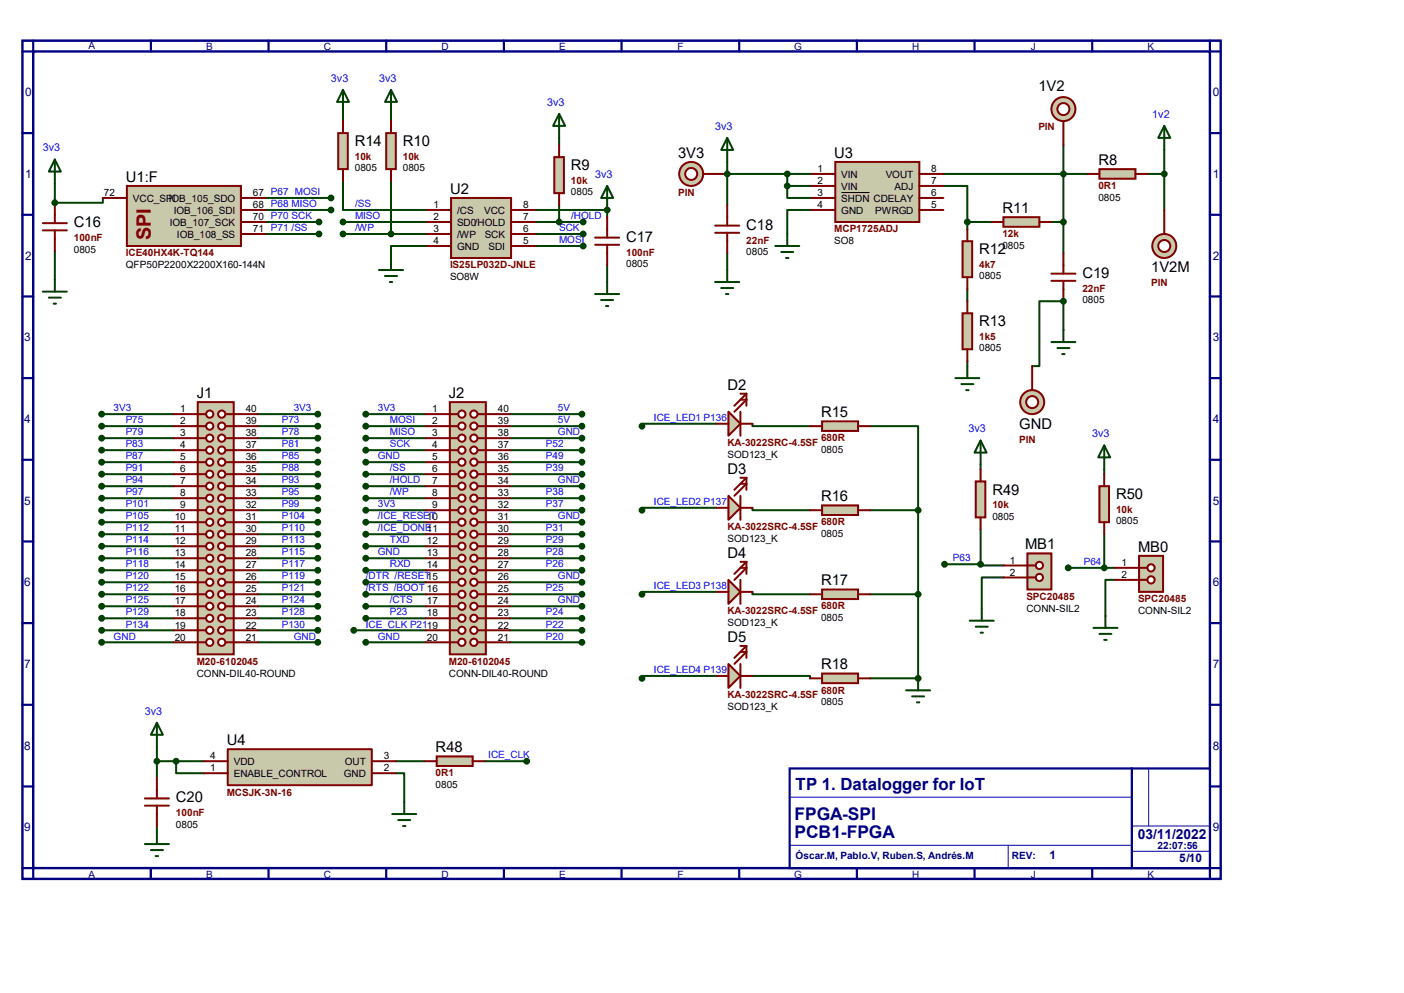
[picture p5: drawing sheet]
<svg xmlns="http://www.w3.org/2000/svg" width="297mm" height="210mm" viewBox="0 0 297 210" stroke-linecap="round" stroke-linejoin="round" font-family="sans-serif">
<defs><g id="words">
<text font-size="4.2" fill="#800000" x="31.9" y="50.8" transform="rotate(-90 31.9 50.8)">SPI</text>
<g font-size="3.7" fill="#000080">
<text x="168.1" y="173.5">FPGA-SPI</text>
<text x="168.1" y="177.3">PCB1-FPGA</text>
</g>
<text font-size="3.6" fill="#000080" x="168.3" y="167.1">TP 1. Datalogger for IoT</text>
<g font-size="3.1">
<text x="219.7" y="19.3">1V2</text>
<text x="75.1" y="30.8">R14</text>
<text x="85.2" y="30.8">R10</text>
<text x="120.8" y="35.9">R9</text>
<text x="143.5" y="33.4">3V3</text>
<text x="176.5" y="33.4">U3</text>
<text x="232.4" y="34.9">R8</text>
<text x="26.6" y="38.4">U1:F</text>
<text x="95.2" y="41">U2</text>
<text x="212" y="45">R11</text>
<text x="15.6" y="48">C16</text>
<text x="132.5" y="51.1">C17</text>
<text x="157.9" y="48.6">C18</text>
<text x="207.1" y="53.6">R12</text>
<text x="229" y="58.7">C19</text>
<text x="243.5" y="57.6">1V2M</text>
<text x="207.1" y="68.9">R13</text>
<text x="153.9" y="82.4">D2</text>
<text x="41.6" y="84.2">J1</text>
<text x="95" y="84.2">J2</text>
<text x="173.7" y="88.2">R15</text>
<text x="215.6" y="90.6">GND</text>
<text x="153.9" y="100.2">D3</text>
<text x="173.7" y="106">R16</text>
<text x="209.9" y="104.7">R49</text>
<text x="236.1" y="105.5">R50</text>
<text x="153.9" y="117.9">D4</text>
<text x="216.9" y="116.2">MB1</text>
<text x="240.7" y="116.7">MB0</text>
<text x="173.7" y="123.8">R17</text>
<text x="153.9" y="135.7">D5</text>
<text x="173.7" y="141.6">R18</text>
<text x="48" y="157.6">U4</text>
<text x="92.2" y="159.1">R48</text>
<text x="37.2" y="169.7">C20</text>
</g>
<text font-size="2.9" fill="#000080" x="240.7" y="177.5">03/11/2022</text>
<g font-size="2.5" fill="#000080">
<text x="5.3" y="20.4">0</text>
<text x="256.5" y="20.4">0</text>
<text x="5.3" y="37.7">1</text>
<text x="256.5" y="37.7">1</text>
<text x="5.3" y="54.9">2</text>
<text x="256.5" y="54.9">2</text>
<text x="5.1" y="72.2">3</text>
<text x="256.5" y="72.2">3</text>
<text x="5.1" y="89.5">4</text>
<text x="256.5" y="89.5">4</text>
<text x="5.1" y="106.8">5</text>
<text x="256.5" y="106.8">5</text>
<text x="5.1" y="124">6</text>
<text x="256.5" y="124">6</text>
<text x="5.1" y="141.3">7</text>
<text x="256.5" y="141.3">7</text>
<text x="5.1" y="158.6">8</text>
<text x="256.5" y="158.6">8</text>
<text x="5.1" y="175.9">9</text>
<text x="256.5" y="175.9">9</text>
<text x="222" y="181.7">1</text>
<text x="249.4" y="182.2">5/10</text>
</g>
<g font-size="2.3" fill="#00f">
<text x="70" y="17.3">3v3</text>
<text x="80.2" y="17.3">3v3</text>
<text x="115.7" y="22.4">3v3</text>
<text x="151.3" y="27.4">3v3</text>
<text x="243.8" y="24.9">1v2</text>
<text x="9.1" y="32">3v3</text>
<text x="125.9" y="37.6">3v3</text>
<text x="204.9" y="91.4">3v3</text>
<text x="231.1" y="92.5">3v3</text>
<text x="30.6" y="151.1">3v3</text>
</g>
<g font-size="2.1" fill="#000080">
<text x="18.8" y="10.4">A</text>
<text x="43.6" y="10.6">B</text>
<text x="68.5" y="10.6">C</text>
<text x="93.4" y="10.6">D</text>
<text x="118.3" y="10.6">E</text>
<text x="143.3" y="10.6">F</text>
<text x="168" y="10.6">G</text>
<text x="192.9" y="10.6">H</text>
<text x="218.1" y="10.6">J</text>
<text x="242.8" y="10.6">K</text>
<text x="244.9" y="179.6">22:07:56</text>
<text x="18.8" y="185.6">A</text>
<text x="43.6" y="185.6">B</text>
<text x="68.5" y="185.6">C</text>
<text x="93.4" y="185.6">D</text>
<text x="118.3" y="185.6">E</text>
<text x="143.3" y="185.6">F</text>
<text x="168" y="185.6">G</text>
<text x="168.3" y="181.7">Óscar.M, Pablo.V, Ruben.S, Andrés.M</text>
<text x="192.9" y="185.6">H</text>
<text x="214.1" y="181.6">REV:</text>
<text x="218.1" y="185.6">J</text>
<text x="242.8" y="185.6">K</text>
</g>
<g font-size="2.1" fill="#800000">
<text x="219.7" y="27.4">PIN</text>
<text x="75.1" y="33.7">10k</text>
<text x="85.2" y="33.7">10k</text>
<text x="120.8" y="38.8">10k</text>
<text x="143.5" y="41.5">PIN</text>
<text x="232.4" y="40">0R1</text>
<text x="15.6" y="51">100nF</text>
<text x="157.9" y="51.5">22nF</text>
<text x="176.5" y="49.1">MCP1725ADJ</text>
<text x="212" y="50.2">12k</text>
<text x="26.6" y="54.2">ICE40HX4K-TQ144</text>
<text x="95.2" y="56.8">IS25LP032D-JNLE</text>
<text x="132.5" y="54.1">100nF</text>
<text x="207.1" y="56.6">4k7</text>
<text x="229" y="61.7">22nF</text>
<text x="243.5" y="60.6">PIN</text>
<text x="207.1" y="71.8">1k5</text>
<text x="153.9" y="94.4">KA-3022SRC-4.5SF</text>
<text x="173.7" y="93.3">680R</text>
<text x="215.6" y="93.6">PIN</text>
<text x="209.9" y="107.4">10k</text>
<text x="153.9" y="112.1">KA-3022SRC-4.5SF</text>
<text x="173.7" y="111.1">680R</text>
<text x="236.1" y="108.4">10k</text>
<text x="153.9" y="129.9">KA-3022SRC-4.5SF</text>
<text x="173.7" y="128.9">680R</text>
<text x="217.1" y="126.9">SPC20485</text>
<text x="240.7" y="127.4">SPC20485</text>
<text x="41.6" y="140.6">M20-6102045</text>
<text x="95" y="140.6">M20-6102045</text>
<text x="153.9" y="147.7">KA-3022SRC-4.5SF</text>
<text x="173.7" y="146.7">680R</text>
<text x="92.2" y="164.2">0R1</text>
<text x="37.2" y="172.7">100nF</text>
<text x="48" y="168.3">MCSJK-3N-16</text>
</g>
<g font-size="2.1">
<text x="22" y="41.5">72</text>
<text x="53.5" y="41.5">67 P67 MOSI</text>
<text x="75.1" y="36.2">0805</text>
<text x="85.2" y="36.2">0805</text>
<text x="120.8" y="41.3">0805</text>
<text x="173" y="36.4">1</text>
<text x="173" y="38.9">2</text>
<text x="173" y="41.5">3</text>
<text x="178" y="37.5">VIN</text>
<text x="178" y="40.1">VIN</text>
<text x="187.4" y="37.5">VOUT</text>
<text x="189.2" y="40.1">ADJ</text>
<text x="197" y="41.5">6</text>
<text x="197" y="38.9">7</text>
<text x="197" y="36.4">8</text>
<text x="28.1" y="42.6">VCC_SPI</text>
<text x="35.7" y="42.6">IOB_105_SDO</text>
<text x="35.9" y="47.7">IOB_107_SCK</text>
<text x="36.7" y="45.2">IOB_106_SDI</text>
<text x="53.5" y="44">68 P68 MISO</text>
<text x="53.5" y="46.6">70 P70 SCK</text>
<text x="91.7" y="44">1</text>
<text x="91.7" y="46.6">2</text>
<text x="96.7" y="45.2">/CS</text>
<text x="96.7" y="47.7">SD0/HOLD</text>
<text x="102.4" y="45.2">VCC</text>
<text x="110.7" y="46.6">7</text>
<text x="110.7" y="44">8</text>
<text x="173" y="44">4</text>
<text x="178" y="42.6">SHDN CDELAY</text>
<text x="178" y="45.2">GND</text>
<text x="185.2" y="45.2">PWRGD</text>
<text x="197" y="44">5</text>
<text x="232.4" y="42.5">0805</text>
<text x="15.6" y="53.5">0805</text>
<text x="37.4" y="50.2">IOB_108_SS</text>
<text x="53.5" y="49.1">71 P71 /SS</text>
<text x="91.7" y="49.1">3</text>
<text x="91.7" y="51.6">4</text>
<text x="96.7" y="50.2">/WP</text>
<text x="96.7" y="52.8">GND</text>
<text x="102.5" y="50.2">SCK</text>
<text x="103.3" y="52.8">SDI</text>
<text x="110.7" y="51.6">5</text>
<text x="110.7" y="49.1">6</text>
<text x="176.5" y="51.6">SO8</text>
<text x="212" y="52.7">0805</text>
<text x="26.6" y="56.7">QFP50P2200X2200X160-144N</text>
<text x="95.2" y="59.3">SO8W</text>
<text x="132.5" y="56.6">0805</text>
<text x="157.9" y="54">0805</text>
<text x="207.1" y="59.1">0805</text>
<text x="229" y="64.2">0805</text>
<text x="207.1" y="74.3">0805</text>
<text x="38.1" y="87.2">1</text>
<text x="38.1" y="89.7">2</text>
<text x="52" y="87.2">40</text>
<text x="52" y="89.7">39</text>
<text x="91.4" y="87.2">1</text>
<text x="91.4" y="89.7">2</text>
<text x="105.3" y="87.2">40</text>
<text x="105.3" y="89.7">39</text>
<text x="38.1" y="92.3">3</text>
<text x="38.1" y="94.8">4</text>
<text x="52" y="92.3">38</text>
<text x="52" y="94.8">37</text>
<text x="91.4" y="92.3">3</text>
<text x="91.4" y="94.8">4</text>
<text x="105.3" y="92.3">38</text>
<text x="105.3" y="94.8">37</text>
<text x="173.7" y="95.8">0805</text>
<text x="38.1" y="97.4">5</text>
<text x="38.1" y="99.9">6</text>
<text x="52" y="97.4">36</text>
<text x="52" y="99.9">35</text>
<text x="91.4" y="97.4">5</text>
<text x="91.4" y="99.9">6</text>
<text x="105.3" y="97.4">36</text>
<text x="105.3" y="99.9">35</text>
<text x="153.9" y="96.9">SOD123_K</text>
<text x="38.1" y="102.4">7</text>
<text x="38.1" y="105">8</text>
<text x="38.1" y="107.5">9</text>
<text x="52" y="102.4">34</text>
<text x="52" y="105">33</text>
<text x="52" y="107.5">32</text>
<text x="91.4" y="102.4">7</text>
<text x="91.4" y="105">8</text>
<text x="91.4" y="107.5">9</text>
<text x="105.3" y="102.4">34</text>
<text x="105.3" y="105">33</text>
<text x="105.3" y="107.5">32</text>
<text x="37" y="110.1">10</text>
<text x="37" y="112.6">11</text>
<text x="52" y="110.1">31</text>
<text x="52" y="112.6">30</text>
<text x="90.3" y="110.1">10</text>
<text x="90.3" y="112.6">11</text>
<text x="105.3" y="110.1">31</text>
<text x="105.3" y="112.6">30</text>
<text x="173.7" y="113.6">0805</text>
<text x="209.9" y="109.9">0805</text>
<text x="236.1" y="110.9">0805</text>
<text x="37" y="115.1">12</text>
<text x="37" y="117.7">13</text>
<text x="52" y="115.1">29</text>
<text x="52" y="117.7">28</text>
<text x="90.3" y="115.1">12</text>
<text x="90.3" y="117.7">13</text>
<text x="105.3" y="115.1">29</text>
<text x="105.3" y="117.7">28</text>
<text x="153.9" y="114.6">SOD123_K</text>
<text x="213.6" y="119.2">1</text>
<text x="237.2" y="119.7">1</text>
<text x="37" y="120.2">14</text>
<text x="37" y="122.8">15</text>
<text x="37" y="125.3">16</text>
<text x="52" y="120.2">27</text>
<text x="52" y="122.8">26</text>
<text x="52" y="125.3">25</text>
<text x="90.3" y="120.2">14</text>
<text x="105.3" y="120.2">27</text>
<text x="105.3" y="122.8">26</text>
<text x="105.3" y="125.3">25</text>
<text x="213.6" y="121.8">2</text>
<text x="237.2" y="122.3">2</text>
<text x="37" y="127.8">17</text>
<text x="37" y="130.4">18</text>
<text x="52" y="127.8">24</text>
<text x="52" y="130.4">23</text>
<text x="90.3" y="127.8">17</text>
<text x="90.3" y="130.4">18</text>
<text x="105.3" y="127.8">24</text>
<text x="105.3" y="130.4">23</text>
<text x="173.7" y="131.4">0805</text>
<text x="217.1" y="129.4">CONN-SIL2</text>
<text x="240.7" y="129.9">CONN-SIL2</text>
<text x="37" y="132.9">19</text>
<text x="37" y="135.5">20</text>
<text x="52" y="132.9">22</text>
<text x="52" y="135.5">21</text>
<text x="90.3" y="135.5">20</text>
<text x="105.3" y="132.9">22</text>
<text x="105.3" y="135.5">21</text>
<text x="153.9" y="132.4">SOD123_K</text>
<text x="41.6" y="143.1">CONN-DIL40-ROUND</text>
<text x="95" y="143.1">CONN-DIL40-ROUND</text>
<text x="173.7" y="149.2">0805</text>
<text x="153.9" y="150.2">SOD123_K</text>
<text x="44.4" y="160.6">4</text>
<text x="49.4" y="161.8">VDD</text>
<text x="72.9" y="161.8">OUT</text>
<text x="81.2" y="160.6">3</text>
<text x="44.4" y="163.2">1</text>
<text x="49.4" y="164.3">ENABLE_CONTROL</text>
<text x="72.7" y="164.3">GND</text>
<text x="81.2" y="163.2">2</text>
<text x="92.2" y="166.7">0805</text>
<text x="37.2" y="175.2">0805</text>
</g>
<g font-size="2.1" fill="#00f">
<text x="75.1" y="43.8">/SS</text>
<text x="75.1" y="46.4">MISO</text>
<text x="120.8" y="46.4">/HOLD</text>
<text x="75.1" y="48.9">/WP</text>
<text x="118.3" y="48.9">SCK</text>
<text x="118.3" y="51.4">MOSI</text>
<text x="24" y="87">3V3</text>
<text x="26.6" y="89.5">P75</text>
<text x="59.6" y="89.5">P73</text>
<text x="62.1" y="87">3V3</text>
<text x="79.9" y="87">3V3</text>
<text x="82.5" y="89.5">MOSI</text>
<text x="118" y="87">5V</text>
<text x="118" y="89.5">5V</text>
<text x="138.3" y="89">ICE_LED1 P136</text>
<text x="26.6" y="92.1">P79</text>
<text x="26.6" y="94.6">P83</text>
<text x="59.6" y="92.1">P78</text>
<text x="59.6" y="94.6">P81</text>
<text x="82.5" y="92.1">MISO</text>
<text x="82.5" y="94.6">SCK</text>
<text x="115.5" y="94.6">P52</text>
<text x="118" y="92.1">GND</text>
<text x="26.6" y="97.2">P87</text>
<text x="26.6" y="99.7">P91</text>
<text x="59.6" y="97.2">P85</text>
<text x="59.6" y="99.7">P88</text>
<text x="79.9" y="97.2">GND</text>
<text x="82.5" y="99.7">/SS</text>
<text x="115.5" y="97.2">P49</text>
<text x="115.5" y="99.7">P39</text>
<text x="26.6" y="102.2">P94</text>
<text x="26.6" y="104.8">P97</text>
<text x="26.6" y="107.3">P101</text>
<text x="59.6" y="102.2">P93</text>
<text x="59.6" y="104.8">P95</text>
<text x="59.6" y="107.3">P99</text>
<text x="79.9" y="107.3">3V3</text>
<text x="82.5" y="102.2">/HOLD</text>
<text x="82.5" y="104.8">/WP</text>
<text x="115.5" y="104.8">P38</text>
<text x="115.5" y="107.3">P37</text>
<text x="118" y="102.2">GND</text>
<text x="138.3" y="106.8">ICE_LED2 P137</text>
<text x="26.6" y="109.9">P105</text>
<text x="26.6" y="112.4">P112</text>
<text x="59.6" y="109.9">P104</text>
<text x="59.6" y="112.4">P110</text>
<text x="79.9" y="109.9">/ICE_RESET</text>
<text x="79.9" y="112.4">/ICE_DONE</text>
<text x="115.5" y="112.4">P31</text>
<text x="118" y="109.9">GND</text>
<text x="26.6" y="114.9">P114</text>
<text x="26.6" y="117.5">P116</text>
<text x="59.6" y="117.5">P115</text>
<text x="59.6" y="114.9">P113</text>
<text x="79.9" y="117.5">GND</text>
<text x="82.5" y="114.9">TXD</text>
<text x="115.5" y="114.9">P29</text>
<text x="115.5" y="117.5">P28</text>
<text x="201.6" y="118.7">P63</text>
<text x="229.3" y="119.5">P64</text>
<text x="26.6" y="120">P118</text>
<text x="26.6" y="122.6">P120</text>
<text x="26.6" y="125.1">P122</text>
<text x="59.6" y="120">P117</text>
<text x="59.6" y="122.6">P119</text>
<text x="59.6" y="125.1">P121</text>
<text x="77.4" y="122.6">/DTR /RESET15</text>
<text x="77.4" y="125.1">/RTS /BOOT 16</text>
<text x="82.5" y="120">RXD</text>
<text x="115.5" y="120">P26</text>
<text x="115.5" y="125.1">P25</text>
<text x="118" y="122.6">GND</text>
<text x="138.3" y="124.6">ICE_LED3 P138</text>
<text x="26.6" y="127.6">P125</text>
<text x="26.6" y="130.2">P129</text>
<text x="59.6" y="127.6">P124</text>
<text x="59.6" y="130.2">P128</text>
<text x="82.5" y="127.6">/CTS</text>
<text x="82.5" y="130.2">P23</text>
<text x="115.5" y="130.2">P24</text>
<text x="118" y="127.6">GND</text>
<text x="24" y="135.3">GND</text>
<text x="26.6" y="132.7">P134</text>
<text x="59.6" y="132.7">P130</text>
<text x="62.1" y="135.3">GND</text>
<text x="77.4" y="132.7">ICE_CLK P2119</text>
<text x="79.9" y="135.3">GND</text>
<text x="115.5" y="132.7">P22</text>
<text x="115.5" y="135.3">P20</text>
<text x="138.3" y="142.4">ICE_LED4 P139</text>
<text x="103.3" y="160.4">ICE_CLK</text>
</g>
</g></defs>
<path d="M4.7 8.6h253.5v177.3h-253.5zM7 10.9h248.9v172.7h-248.9z" fill="none" stroke="#000080" stroke-width=".51"/>
<path d="M7 8.6v2.3h-2.3M31.9 8.6v2.3" fill="none" stroke="#000080" stroke-width=".47"/>
<path d="M167 162.5h88.9v21.1h-88.9z" fill="#fff" stroke="#000080" stroke-width=".47"/>
<g fill="none" stroke="#000080" stroke-width=".47">
<path d="M56.8 8.6v2.3M81.7 8.6v2.3M106.6 8.6v2.3M131.5 8.6v2.3M156.4 8.6v2.3M181.3 8.6v2.3M206.2 8.6v2.3M231.1 8.6v2.3M255.9 8.6v2.3h2.3M4.7 28.2h2.3M255.9 28.2h2.3M4.7 45.4h2.3"/>
<path d="M255.9 45.4h2.3M4.7 62.7h2.3M4.7 80h2.3M255.9 62.7h2.3M255.9 80h2.3M4.7 97.2h2.3M255.9 97.2h2.3M4.7 114.5h2.3M255.9 114.5h2.3M4.7 131.8h2.3M255.9 131.8h2.3M4.7 149.1h2.3"/>
<path d="M255.9 149.1h2.3M4.7 166.3h2.3M239.4 162.5v21.1M255.9 166.3h2.3M4.7 183.6h2.3v2.3M31.9 183.6v2.3M56.8 183.6v2.3M81.7 183.6v2.3M106.6 183.6v2.3M131.5 183.6v2.3M156.4 183.6v2.3M181.3 183.6v2.3"/>
<path d="M206.2 183.6v2.3M231.1 183.6v2.3M258.2 183.6h-2.3v2.3"/>
</g>
<path d="M167 178.8h72.4M167.3 168.6h71.9M213.3 178.8v4.8M239.4 174.7h16.3M243 162.5v12.2M239.4 180h16.5" fill="none" stroke="#0000c0" stroke-width=".21"/>
<path d="M11.6 38.8v4.1M11.6 53v6.1M90.3 52h-7.6v2.6M128.4 56.1v3.5M153.8 53.6v3.5M171.6 44.4h-5.1v5.1" fill="none" stroke="#004000" stroke-width=".42"/>
<circle cx="11.6" cy="42.9" r=".21" fill="#004000"/>
<path d="M72.6 38.3v6.1h17.7M72.6 24.1v1.5M82.7 24.1v1.5M118.3 29.2v1.5M21.8 41.9v1h-10.2M128.4 44.4v1.5" fill="none" stroke="#004000" stroke-width=".42"/>
<circle cx="128.4" cy="44.4" r=".21" fill="#004000"/>
<path d="M153.8 36.8h17.8M153.8 34.2v9.2M166.5 39.3v2.6h5.1M166.5 39.3h5.1M166.5 36.8v2.5M113.2 44.4h15.2" fill="none" stroke="#004000" stroke-width=".42"/>
<circle cx="153.8" cy="36.8" r=".21" fill="#004000"/>
<path d="M199.6 39.3h5v7.6M204.6 46.9v1.6M204.6 46.9h5.1M204.6 61.2v2.5M204.6 76.4v1M225 63.7h-5.1v13.7h-1.5" fill="none" stroke="#004000" stroke-width=".42"/>
<circle cx="225" cy="63.7" r=".21" fill="#004000"/>
<path d="M199.6 36.8h30.4M225 30.7v22.9M242.7 36.8h3.6M246.3 31.7v12.7M222.4 46.9h2.6M225 63.7v6.1M184.1 143.5h10.1" fill="none" stroke="#004000" stroke-width=".42"/>
<circle cx="194.2" cy="143.5" r=".21" fill="#004000"/>
<g fill="none" stroke="#004000" stroke-width=".42">
<path d="M82.7 38.3v11.2M56 46.9h11.5M56 49.5h11.5M56 41.9h14M56 44.4h14M72.6 46.9h17.7M72.6 49.5h17.7M113.2 46.9h10.2M113.2 49.5h10.2M113.2 52h10.2M118.3 43.4v3.5M21.5 87.6h15.2"/>
<path d="M21.5 90.1h15.2M21.5 92.7h15.2M21.5 95.2h15.2M21.5 97.7h15.2M54.5 87.6h12.7M54.5 90.1h12.7M54.5 92.7h12.7M54.5 95.2h12.7M54.5 97.7h12.7M77.4 87.6h12.7M77.4 90.1h12.7M77.4 92.7h12.7"/>
<path d="M77.4 95.2h12.7M77.4 97.7h12.7M107.9 87.6h15.2M107.9 90.1h15.2M107.9 92.7h15.2M107.9 95.2h15.2M107.9 97.7h15.2M151.6 89.6h-15.8v.5M159.2 89.6v.5h12.2M184.1 90.1h10.1v17.8M207.4 98.3v1M233.6 99.3v1"/>
<path d="M21.5 107.9h15.2M21.5 100.3h15.2M21.5 102.8h15.2M21.5 105.4h15.2M21.5 110.4h15.2M21.5 113h15.2M21.5 115.5h15.2M21.5 118.1h15.2M54.5 107.9h12.7M54.5 100.3h12.7M54.5 102.8h12.7M54.5 105.4h12.7"/>
<path d="M54.5 110.4h12.7M54.5 113h12.7M54.5 115.5h12.7M54.5 118.1h12.7M77.4 107.9h12.7M77.4 100.3h12.7M77.4 102.8h12.7M77.4 105.4h12.7M77.4 110.4h12.7M77.4 113h12.7M77.4 115.5h12.7M77.4 118.1h12.7"/>
<path d="M107.9 107.9h15.2M107.9 100.3h15.2M107.9 102.8h15.2M107.9 105.4h15.2M107.9 110.4h15.2M107.9 113h15.2M107.9 115.5h15.2M107.9 118.1h15.2M151.6 107.4h-15.8v.5M159.2 107.4v.5h12.2M184.1 107.9h10.1M194.2 107.9v35.6"/>
<path d="M199.8 119.3h7.6M207.4 119.3v.3h4.9M207.4 112v7.3M233.6 113v7.1M21.5 125.7h15.2M21.5 120.6h15.2M21.5 123.1h15.2M21.5 128.2h15.2M21.5 130.8h15.2M21.5 133.3h15.2M21.5 135.8h15.2M54.5 125.7h12.7"/>
<path d="M54.5 120.6h12.7M54.5 123.1h12.7M54.5 128.2h12.7M54.5 130.8h12.7M54.5 133.3h12.7M54.5 135.8h12.7M74.8 133.3h15.3M77.4 125.7h12.7M77.4 120.6h12.7M77.4 123.1h12.7M77.4 128.2h12.7M77.4 130.8h12.7"/>
<path d="M77.4 135.8h12.7M107.9 125.7h15.2M107.9 120.6h15.2M107.9 123.1h15.2M107.9 128.2h15.2M107.9 130.8h15.2M107.9 133.3h15.2M107.9 135.8h15.2M151.6 125.2h-15.8v.5M159.2 125.2v.5h12.2M184.1 125.7h10.1M212.3 122.1h-4.6v6.6"/>
<path d="M226 120.1h9.9M235.9 122.6h-2.1v7.7M33.2 157.9v6.6M151.6 143h-15.8v.5M159.2 143h12.2v.5M33.2 174.7v1.3M33.2 161h9.9M37.3 161v2.5h5.8M83.7 163.5h1.8v6.1M83.7 161h6.1M102.5 161h8.9"/>
</g>
<path d="M26.8 39.3h24.2v12.7h-24.2z" fill="#c8c8aa" stroke="#800000" stroke-width=".42"/>
<path d="M21.8 41.9h5M51 41.9h5M51 44.4h5M51 46.9h5M51 49.5h5" fill="none" stroke="#800000" stroke-width=".42"/>
<path d="M95.4 41.9h12.7v12.7h-12.7z" fill="#c8c8aa" stroke="#800000" stroke-width=".42"/>
<path d="M90.3 44.4h5.1M90.3 46.9h5.1M90.3 49.5h5.1M90.3 52h5.1M108.1 44.4h5.1M108.1 46.9h5.1M108.1 49.5h5.1M108.1 52h5.1" fill="none" stroke="#800000" stroke-width=".42"/>
<path d="M176.7 34.2h17.8v12.7h-17.8z" fill="#c8c8aa" stroke="#800000" stroke-width=".42"/>
<path d="M171.6 36.8h5.1M171.6 39.3h5.1M194.5 36.8h5.1M194.5 39.3h5.1M171.6 41.9h5.1M171.6 44.4h5.1M194.5 41.9h5.1M194.5 44.4h5.1" fill="none" stroke="#800000" stroke-width=".42"/>
<path d="M178 40.7h5.9" fill="none" stroke="#000" stroke-width=".21"/>
<path d="M41.8 85h7.6v53.4h-7.6z" fill="#c8c8aa" stroke="#800000" stroke-width=".42"/>
<path d="M41.8 87.6h1.8" fill="none" stroke="#800000" stroke-width=".42"/>
<circle cx="44.4" cy="87.6" r=".76" fill="#fff" stroke="#800000" stroke-width=".42"/>
<path d="M41.8 90.1h1.8" fill="none" stroke="#800000" stroke-width=".42"/>
<circle cx="44.4" cy="90.1" r=".76" fill="#fff" stroke="#800000" stroke-width=".42"/>
<path d="M41.8 92.7h1.8" fill="none" stroke="#800000" stroke-width=".42"/>
<circle cx="44.4" cy="92.7" r=".76" fill="#fff" stroke="#800000" stroke-width=".42"/>
<path d="M41.8 95.2h1.8" fill="none" stroke="#800000" stroke-width=".42"/>
<circle cx="44.4" cy="95.2" r=".76" fill="#fff" stroke="#800000" stroke-width=".42"/>
<path d="M47.7 87.6h1.7" fill="none" stroke="#800000" stroke-width=".42"/>
<circle cx="46.9" cy="87.6" r=".76" fill="#fff" stroke="#800000" stroke-width=".42"/>
<path d="M47.7 90.1h1.7" fill="none" stroke="#800000" stroke-width=".42"/>
<circle cx="46.9" cy="90.1" r=".76" fill="#fff" stroke="#800000" stroke-width=".42"/>
<path d="M47.7 92.7h1.7" fill="none" stroke="#800000" stroke-width=".42"/>
<circle cx="46.9" cy="92.7" r=".76" fill="#fff" stroke="#800000" stroke-width=".42"/>
<path d="M47.7 95.2h1.7" fill="none" stroke="#800000" stroke-width=".42"/>
<circle cx="46.9" cy="95.2" r=".76" fill="#fff" stroke="#800000" stroke-width=".42"/>
<path d="M41.8 97.7h1.8" fill="none" stroke="#800000" stroke-width=".42"/>
<circle cx="44.4" cy="97.7" r=".76" fill="#fff" stroke="#800000" stroke-width=".42"/>
<path d="M47.7 97.7h1.7" fill="none" stroke="#800000" stroke-width=".42"/>
<circle cx="46.9" cy="97.7" r=".76" fill="#fff" stroke="#800000" stroke-width=".42"/>
<path d="M41.8 100.3h1.8" fill="none" stroke="#800000" stroke-width=".42"/>
<circle cx="44.4" cy="100.3" r=".76" fill="#fff" stroke="#800000" stroke-width=".42"/>
<path d="M47.7 100.3h1.7" fill="none" stroke="#800000" stroke-width=".42"/>
<circle cx="46.9" cy="100.3" r=".76" fill="#fff" stroke="#800000" stroke-width=".42"/>
<path d="M41.8 102.8h1.8" fill="none" stroke="#800000" stroke-width=".42"/>
<circle cx="44.4" cy="102.8" r=".76" fill="#fff" stroke="#800000" stroke-width=".42"/>
<path d="M47.7 102.8h1.7" fill="none" stroke="#800000" stroke-width=".42"/>
<circle cx="46.9" cy="102.8" r=".76" fill="#fff" stroke="#800000" stroke-width=".42"/>
<path d="M41.8 105.4h1.8" fill="none" stroke="#800000" stroke-width=".42"/>
<circle cx="44.4" cy="105.4" r=".76" fill="#fff" stroke="#800000" stroke-width=".42"/>
<path d="M47.7 105.4h1.7" fill="none" stroke="#800000" stroke-width=".42"/>
<circle cx="46.9" cy="105.4" r=".76" fill="#fff" stroke="#800000" stroke-width=".42"/>
<path d="M41.8 107.9h1.8" fill="none" stroke="#800000" stroke-width=".42"/>
<circle cx="44.4" cy="107.9" r=".76" fill="#fff" stroke="#800000" stroke-width=".42"/>
<path d="M47.7 107.9h1.7" fill="none" stroke="#800000" stroke-width=".42"/>
<circle cx="46.9" cy="107.9" r=".76" fill="#fff" stroke="#800000" stroke-width=".42"/>
<path d="M41.8 110.4h1.8" fill="none" stroke="#800000" stroke-width=".42"/>
<circle cx="44.4" cy="110.4" r=".76" fill="#fff" stroke="#800000" stroke-width=".42"/>
<path d="M47.7 110.4h1.7" fill="none" stroke="#800000" stroke-width=".42"/>
<circle cx="46.9" cy="110.4" r=".76" fill="#fff" stroke="#800000" stroke-width=".42"/>
<path d="M41.8 113h1.8" fill="none" stroke="#800000" stroke-width=".42"/>
<circle cx="44.4" cy="113" r=".76" fill="#fff" stroke="#800000" stroke-width=".42"/>
<path d="M47.7 113h1.7" fill="none" stroke="#800000" stroke-width=".42"/>
<circle cx="46.9" cy="113" r=".76" fill="#fff" stroke="#800000" stroke-width=".42"/>
<path d="M41.8 115.5h1.8" fill="none" stroke="#800000" stroke-width=".42"/>
<circle cx="44.4" cy="115.5" r=".76" fill="#fff" stroke="#800000" stroke-width=".42"/>
<path d="M47.7 115.5h1.7" fill="none" stroke="#800000" stroke-width=".42"/>
<circle cx="46.9" cy="115.5" r=".76" fill="#fff" stroke="#800000" stroke-width=".42"/>
<path d="M41.8 118.1h1.8" fill="none" stroke="#800000" stroke-width=".42"/>
<circle cx="44.4" cy="118.1" r=".76" fill="#fff" stroke="#800000" stroke-width=".42"/>
<path d="M47.7 118.1h1.7" fill="none" stroke="#800000" stroke-width=".42"/>
<circle cx="46.9" cy="118.1" r=".76" fill="#fff" stroke="#800000" stroke-width=".42"/>
<path d="M41.8 120.6h1.8" fill="none" stroke="#800000" stroke-width=".42"/>
<circle cx="44.4" cy="120.6" r=".76" fill="#fff" stroke="#800000" stroke-width=".42"/>
<path d="M47.7 120.6h1.7" fill="none" stroke="#800000" stroke-width=".42"/>
<circle cx="46.9" cy="120.6" r=".76" fill="#fff" stroke="#800000" stroke-width=".42"/>
<path d="M41.8 123.1h1.8" fill="none" stroke="#800000" stroke-width=".42"/>
<circle cx="44.4" cy="123.1" r=".76" fill="#fff" stroke="#800000" stroke-width=".42"/>
<path d="M47.7 123.1h1.7" fill="none" stroke="#800000" stroke-width=".42"/>
<circle cx="46.9" cy="123.1" r=".76" fill="#fff" stroke="#800000" stroke-width=".42"/>
<path d="M41.8 125.7h1.8" fill="none" stroke="#800000" stroke-width=".42"/>
<circle cx="44.4" cy="125.7" r=".76" fill="#fff" stroke="#800000" stroke-width=".42"/>
<path d="M47.7 125.7h1.7" fill="none" stroke="#800000" stroke-width=".42"/>
<circle cx="46.9" cy="125.7" r=".76" fill="#fff" stroke="#800000" stroke-width=".42"/>
<path d="M41.8 128.2h1.8" fill="none" stroke="#800000" stroke-width=".42"/>
<circle cx="44.4" cy="128.2" r=".76" fill="#fff" stroke="#800000" stroke-width=".42"/>
<path d="M47.7 128.2h1.7" fill="none" stroke="#800000" stroke-width=".42"/>
<circle cx="46.9" cy="128.2" r=".76" fill="#fff" stroke="#800000" stroke-width=".42"/>
<path d="M41.8 130.8h1.8" fill="none" stroke="#800000" stroke-width=".42"/>
<circle cx="44.4" cy="130.8" r=".76" fill="#fff" stroke="#800000" stroke-width=".42"/>
<path d="M47.7 130.8h1.7" fill="none" stroke="#800000" stroke-width=".42"/>
<circle cx="46.9" cy="130.8" r=".76" fill="#fff" stroke="#800000" stroke-width=".42"/>
<path d="M41.8 133.3h1.8" fill="none" stroke="#800000" stroke-width=".42"/>
<circle cx="44.4" cy="133.3" r=".76" fill="#fff" stroke="#800000" stroke-width=".42"/>
<path d="M47.7 133.3h1.7" fill="none" stroke="#800000" stroke-width=".42"/>
<circle cx="46.9" cy="133.3" r=".76" fill="#fff" stroke="#800000" stroke-width=".42"/>
<path d="M41.8 135.8h1.8" fill="none" stroke="#800000" stroke-width=".42"/>
<circle cx="44.4" cy="135.8" r=".76" fill="#fff" stroke="#800000" stroke-width=".42"/>
<path d="M47.7 135.8h1.7" fill="none" stroke="#800000" stroke-width=".42"/>
<circle cx="46.9" cy="135.8" r=".76" fill="#fff" stroke="#800000" stroke-width=".42"/>
<g fill="none" stroke="#800000" stroke-width=".42">
<path d="M36.7 87.6h5.1M36.7 90.1h5.1M36.7 92.7h5.1M36.7 95.2h5.1M36.7 97.7h5.1M49.4 87.6h5.1M49.4 90.1h5.1M49.4 92.7h5.1M49.4 95.2h5.1M49.4 97.7h5.1M36.7 100.3h5.1M36.7 102.8h5.1"/>
<path d="M36.7 105.4h5.1M36.7 107.9h5.1M36.7 110.4h5.1M36.7 113h5.1M36.7 115.5h5.1M36.7 118.1h5.1M49.4 100.3h5.1M49.4 102.8h5.1M49.4 105.4h5.1M49.4 107.9h5.1M49.4 110.4h5.1M49.4 113h5.1"/>
<path d="M49.4 115.5h5.1M49.4 118.1h5.1M36.7 120.6h5.1M36.7 123.1h5.1M36.7 125.7h5.1M36.7 128.2h5.1M36.7 130.8h5.1M36.7 133.3h5.1M36.7 135.8h5.1M49.4 120.6h5.1M49.4 123.1h5.1M49.4 125.7h5.1"/>
<path d="M49.4 128.2h5.1M49.4 130.8h5.1M49.4 133.3h5.1M49.4 135.8h5.1"/>
</g>
<path d="M95.2 85h7.6v53.4h-7.6z" fill="#c8c8aa" stroke="#800000" stroke-width=".42"/>
<path d="M95.2 87.6h1.7" fill="none" stroke="#800000" stroke-width=".42"/>
<circle cx="97.7" cy="87.6" r=".76" fill="#fff" stroke="#800000" stroke-width=".42"/>
<path d="M95.2 90.1h1.7" fill="none" stroke="#800000" stroke-width=".42"/>
<circle cx="97.7" cy="90.1" r=".76" fill="#fff" stroke="#800000" stroke-width=".42"/>
<path d="M95.2 92.7h1.7" fill="none" stroke="#800000" stroke-width=".42"/>
<circle cx="97.7" cy="92.7" r=".76" fill="#fff" stroke="#800000" stroke-width=".42"/>
<path d="M95.2 95.2h1.7" fill="none" stroke="#800000" stroke-width=".42"/>
<circle cx="97.7" cy="95.2" r=".76" fill="#fff" stroke="#800000" stroke-width=".42"/>
<path d="M101 87.6h1.8" fill="none" stroke="#800000" stroke-width=".42"/>
<circle cx="100.2" cy="87.6" r=".76" fill="#fff" stroke="#800000" stroke-width=".42"/>
<path d="M101 90.1h1.8" fill="none" stroke="#800000" stroke-width=".42"/>
<circle cx="100.2" cy="90.1" r=".76" fill="#fff" stroke="#800000" stroke-width=".42"/>
<path d="M101 92.7h1.8" fill="none" stroke="#800000" stroke-width=".42"/>
<circle cx="100.2" cy="92.7" r=".76" fill="#fff" stroke="#800000" stroke-width=".42"/>
<path d="M101 95.2h1.8" fill="none" stroke="#800000" stroke-width=".42"/>
<circle cx="100.2" cy="95.2" r=".76" fill="#fff" stroke="#800000" stroke-width=".42"/>
<path d="M95.2 97.7h1.7" fill="none" stroke="#800000" stroke-width=".42"/>
<circle cx="97.7" cy="97.7" r=".76" fill="#fff" stroke="#800000" stroke-width=".42"/>
<path d="M101 97.7h1.8" fill="none" stroke="#800000" stroke-width=".42"/>
<circle cx="100.2" cy="97.7" r=".76" fill="#fff" stroke="#800000" stroke-width=".42"/>
<path d="M95.2 100.3h1.7" fill="none" stroke="#800000" stroke-width=".42"/>
<circle cx="97.7" cy="100.3" r=".76" fill="#fff" stroke="#800000" stroke-width=".42"/>
<path d="M101 100.3h1.8" fill="none" stroke="#800000" stroke-width=".42"/>
<circle cx="100.2" cy="100.3" r=".76" fill="#fff" stroke="#800000" stroke-width=".42"/>
<path d="M95.2 102.8h1.7" fill="none" stroke="#800000" stroke-width=".42"/>
<circle cx="97.7" cy="102.8" r=".76" fill="#fff" stroke="#800000" stroke-width=".42"/>
<path d="M101 102.8h1.8" fill="none" stroke="#800000" stroke-width=".42"/>
<circle cx="100.2" cy="102.8" r=".76" fill="#fff" stroke="#800000" stroke-width=".42"/>
<path d="M95.2 105.4h1.7" fill="none" stroke="#800000" stroke-width=".42"/>
<circle cx="97.7" cy="105.4" r=".76" fill="#fff" stroke="#800000" stroke-width=".42"/>
<path d="M101 105.4h1.8" fill="none" stroke="#800000" stroke-width=".42"/>
<circle cx="100.2" cy="105.4" r=".76" fill="#fff" stroke="#800000" stroke-width=".42"/>
<path d="M95.2 107.9h1.7" fill="none" stroke="#800000" stroke-width=".42"/>
<circle cx="97.7" cy="107.9" r=".76" fill="#fff" stroke="#800000" stroke-width=".42"/>
<path d="M101 107.9h1.8" fill="none" stroke="#800000" stroke-width=".42"/>
<circle cx="100.2" cy="107.9" r=".76" fill="#fff" stroke="#800000" stroke-width=".42"/>
<path d="M95.2 110.4h1.7" fill="none" stroke="#800000" stroke-width=".42"/>
<circle cx="97.7" cy="110.4" r=".76" fill="#fff" stroke="#800000" stroke-width=".42"/>
<path d="M101 110.4h1.8" fill="none" stroke="#800000" stroke-width=".42"/>
<circle cx="100.2" cy="110.4" r=".76" fill="#fff" stroke="#800000" stroke-width=".42"/>
<path d="M95.2 113h1.7" fill="none" stroke="#800000" stroke-width=".42"/>
<circle cx="97.7" cy="113" r=".76" fill="#fff" stroke="#800000" stroke-width=".42"/>
<path d="M101 113h1.8" fill="none" stroke="#800000" stroke-width=".42"/>
<circle cx="100.2" cy="113" r=".76" fill="#fff" stroke="#800000" stroke-width=".42"/>
<path d="M95.2 115.5h1.7" fill="none" stroke="#800000" stroke-width=".42"/>
<circle cx="97.7" cy="115.5" r=".76" fill="#fff" stroke="#800000" stroke-width=".42"/>
<path d="M101 115.5h1.8" fill="none" stroke="#800000" stroke-width=".42"/>
<circle cx="100.2" cy="115.5" r=".76" fill="#fff" stroke="#800000" stroke-width=".42"/>
<path d="M95.2 118.1h1.7" fill="none" stroke="#800000" stroke-width=".42"/>
<circle cx="97.7" cy="118.1" r=".76" fill="#fff" stroke="#800000" stroke-width=".42"/>
<path d="M101 118.1h1.8" fill="none" stroke="#800000" stroke-width=".42"/>
<circle cx="100.2" cy="118.1" r=".76" fill="#fff" stroke="#800000" stroke-width=".42"/>
<path d="M95.2 120.6h1.7" fill="none" stroke="#800000" stroke-width=".42"/>
<circle cx="97.7" cy="120.6" r=".76" fill="#fff" stroke="#800000" stroke-width=".42"/>
<path d="M101 120.6h1.8" fill="none" stroke="#800000" stroke-width=".42"/>
<circle cx="100.2" cy="120.6" r=".76" fill="#fff" stroke="#800000" stroke-width=".42"/>
<path d="M95.2 123.1h1.7" fill="none" stroke="#800000" stroke-width=".42"/>
<circle cx="97.7" cy="123.1" r=".76" fill="#fff" stroke="#800000" stroke-width=".42"/>
<path d="M101 123.1h1.8" fill="none" stroke="#800000" stroke-width=".42"/>
<circle cx="100.2" cy="123.1" r=".76" fill="#fff" stroke="#800000" stroke-width=".42"/>
<path d="M95.2 125.7h1.7" fill="none" stroke="#800000" stroke-width=".42"/>
<circle cx="97.7" cy="125.7" r=".76" fill="#fff" stroke="#800000" stroke-width=".42"/>
<path d="M101 125.7h1.8" fill="none" stroke="#800000" stroke-width=".42"/>
<circle cx="100.2" cy="125.7" r=".76" fill="#fff" stroke="#800000" stroke-width=".42"/>
<path d="M95.2 128.2h1.7" fill="none" stroke="#800000" stroke-width=".42"/>
<circle cx="97.7" cy="128.2" r=".76" fill="#fff" stroke="#800000" stroke-width=".42"/>
<path d="M101 128.2h1.8" fill="none" stroke="#800000" stroke-width=".42"/>
<circle cx="100.2" cy="128.2" r=".76" fill="#fff" stroke="#800000" stroke-width=".42"/>
<path d="M95.2 130.8h1.7" fill="none" stroke="#800000" stroke-width=".42"/>
<circle cx="97.7" cy="130.8" r=".76" fill="#fff" stroke="#800000" stroke-width=".42"/>
<path d="M101 130.8h1.8" fill="none" stroke="#800000" stroke-width=".42"/>
<circle cx="100.2" cy="130.8" r=".76" fill="#fff" stroke="#800000" stroke-width=".42"/>
<path d="M95.2 133.3h1.7" fill="none" stroke="#800000" stroke-width=".42"/>
<circle cx="97.7" cy="133.3" r=".76" fill="#fff" stroke="#800000" stroke-width=".42"/>
<path d="M101 133.3h1.8" fill="none" stroke="#800000" stroke-width=".42"/>
<circle cx="100.2" cy="133.3" r=".76" fill="#fff" stroke="#800000" stroke-width=".42"/>
<path d="M95.2 135.8h1.7" fill="none" stroke="#800000" stroke-width=".42"/>
<circle cx="97.7" cy="135.8" r=".76" fill="#fff" stroke="#800000" stroke-width=".42"/>
<path d="M101 135.8h1.8" fill="none" stroke="#800000" stroke-width=".42"/>
<circle cx="100.2" cy="135.8" r=".76" fill="#fff" stroke="#800000" stroke-width=".42"/>
<g fill="none" stroke="#800000" stroke-width=".42">
<path d="M9.1 48.7h5M9.1 47.2h5M11.6 42.9v4.3M11.6 48.7v4.3M125.9 51.8h5.1M125.9 50.2h5.1M128.4 45.9v4.3M128.4 51.8v4.3M151.3 49.2h5.1M151.3 47.7h5.1M153.8 43.4v4.3M153.8 49.2v4.4"/>
<path d="M222.4 59.4h5.1M222.4 57.9h5.1M225 53.6v4.3M225 59.4v4.3M90.1 87.6h5.1M90.1 90.1h5.1M90.1 92.7h5.1M90.1 95.2h5.1M90.1 97.7h5.1M102.8 87.6h5.1M102.8 90.1h5.1M102.8 92.7h5.1"/>
<path d="M102.8 95.2h5.1M102.8 97.7h5.1M90.1 100.3h5.1M90.1 102.8h5.1M90.1 105.4h5.1M90.1 107.9h5.1M90.1 110.4h5.1M90.1 113h5.1M90.1 115.5h5.1M90.1 118.1h5.1M102.8 100.3h5.1M102.8 102.8h5.1"/>
<path d="M102.8 105.4h5.1M102.8 107.9h5.1M102.8 110.4h5.1M102.8 113h5.1M102.8 115.5h5.1M102.8 118.1h5.1M90.1 120.6h5.1M90.1 123.1h5.1M90.1 125.7h5.1M90.1 128.2h5.1M90.1 130.8h5.1M90.1 133.3h5.1"/>
<path d="M90.1 135.8h5.1M102.8 120.6h5.1M102.8 123.1h5.1M102.8 125.7h5.1M102.8 128.2h5.1M102.8 130.8h5.1M102.8 133.3h5.1M102.8 135.8h5.1"/>
</g>
<g fill="none" stroke="#004000" stroke-width=".42">
<path d="M72.6 19l1.2 2.5h-2.5zM72.6 19v5.1M82.7 19l1.3 2.5h-2.6zM82.7 19v5.1M11.6 33.7l1.3 2.6h-2.6zM11.6 33.7v5.1M118.3 24.1l1.2 2.5h-2.5zM118.3 24.1v5.1M153.8 29.2l1.3 2.5h-2.5zM153.8 29.2v5M246.3 26.6l1.3 2.6h-2.6zM246.3 26.6v5.1"/>
<path d="M11.6 59.1v2.6M80.2 57.1h5.1M81.4 58.4h2.6M82.5 59.6h.5M82.7 54.6v2.5M128.4 59.6v2.6M151.3 59.6h5.1M153.8 57.1v2.5M164 52h5.1M165.3 53.3h2.5M166.3 54.6h.5M166.5 49.5v2.5"/>
<path d="M9.1 61.7h5M10.3 62.9h2.6M11.3 64.2h.6M125.9 62.2h5.1M127.2 63.5h2.5M128.2 64.7h.5M152.6 60.9h2.5M153.6 62.2h.5M202.1 80h5.1M204.6 77.4v2.6M222.4 72.3h5.1M223.7 73.6h2.5"/>
<path d="M224.7 74.9h.5M225 69.8v2.5M203.4 81.2h2.5M204.4 82.5h.5"/>
</g>
<circle cx="11.6" cy="42.9" r=".51" fill="#004000" stroke="#004000" stroke-width=".42"/>
<path d="M71.5 28.2h2.1v7.6h-2.1z" fill="#c8c8aa" stroke="#800000" stroke-width=".42"/>
<path d="M72.6 25.6v2.6M72.6 35.8v2.5" fill="none" stroke="#800000" stroke-width=".42"/>
<path d="M81.7 28.2h2v7.6h-2z" fill="#c8c8aa" stroke="#800000" stroke-width=".42"/>
<path d="M82.7 25.6v2.6M82.7 35.8v2.5" fill="none" stroke="#800000" stroke-width=".42"/>
<path d="M117.3 33.2h2v7.7h-2z" fill="#c8c8aa" stroke="#800000" stroke-width=".42"/>
<path d="M118.3 30.7v2.5M118.3 40.9v2.5" fill="none" stroke="#800000" stroke-width=".42"/>
<path d="M128.4 39.3l1.3 2.6h-2.5zM128.4 39.3v5.1" fill="none" stroke="#004000" stroke-width=".42"/>
<g fill="#004000" stroke="#004000" stroke-width=".42">
<circle cx="128.4" cy="44.4" r=".51"/>
<circle cx="166.5" cy="36.8" r=".51"/>
<circle cx="166.5" cy="39.3" r=".51"/>
</g>
<circle cx="146.2" cy="36.8" r="2.54" fill="#c8c8aa" stroke="#800000" stroke-width=".42"/>
<circle cx="146.2" cy="36.8" r="1.27" fill="#fff" stroke="#800000" stroke-width=".42"/>
<path d="M148.8 36.8h5" fill="none" stroke="#800000" stroke-width=".42"/>
<circle cx="153.8" cy="36.8" r=".51" fill="#004000" stroke="#004000" stroke-width=".42"/>
<circle cx="225" cy="23.1" r="2.54" fill="#c8c8aa" stroke="#800000" stroke-width=".42"/>
<circle cx="225" cy="23.1" r="1.27" fill="#fff" stroke="#800000" stroke-width=".42"/>
<path d="M225 25.6v5.1" fill="none" stroke="#800000" stroke-width=".42"/>
<path d="M212.3 45.9h7.6v2.1h-7.6z" fill="#c8c8aa" stroke="#800000" stroke-width=".42"/>
<path d="M209.7 46.9h2.6M219.9 46.9h2.5" fill="none" stroke="#800000" stroke-width=".42"/>
<path d="M203.6 51h2.1v7.6h-2.1z" fill="#c8c8aa" stroke="#800000" stroke-width=".42"/>
<path d="M204.6 48.5v2.5M204.6 58.6v2.6" fill="none" stroke="#800000" stroke-width=".42"/>
<path d="M203.6 66.3h2.1v7.6h-2.1z" fill="#c8c8aa" stroke="#800000" stroke-width=".42"/>
<path d="M204.6 63.7v2.6M204.6 73.9v2.5" fill="none" stroke="#800000" stroke-width=".42"/>
<path d="M232.6 35.8h7.6v2h-7.6z" fill="#c8c8aa" stroke="#800000" stroke-width=".42"/>
<path d="M230 36.8h2.6M240.2 36.8h2.5" fill="none" stroke="#800000" stroke-width=".42"/>
<circle cx="204.6" cy="46.9" r=".51" fill="#004000" stroke="#004000" stroke-width=".42"/>
<circle cx="218.4" cy="85" r="2.54" fill="#c8c8aa" stroke="#800000" stroke-width=".42"/>
<circle cx="218.4" cy="85" r="1.27" fill="#fff" stroke="#800000" stroke-width=".42"/>
<path d="M218.4 77.4v5.1" fill="none" stroke="#800000" stroke-width=".42"/>
<circle cx="246.3" cy="52" r="2.54" fill="#c8c8aa" stroke="#800000" stroke-width=".42"/>
<circle cx="246.3" cy="52" r="1.27" fill="#fff" stroke="#800000" stroke-width=".42"/>
<path d="M246.3 44.4v5.1" fill="none" stroke="#800000" stroke-width=".42"/>
<g fill="#004000" stroke="#004000" stroke-width=".42">
<circle cx="225" cy="63.7" r=".51"/>
<circle cx="225" cy="36.8" r=".51"/>
<circle cx="225" cy="46.9" r=".51"/>
<circle cx="246.3" cy="36.8" r=".51"/>
</g>
<path d="M173.9 89.1h7.6v2h-7.6z" fill="#c8c8aa" stroke="#800000" stroke-width=".42"/>
<path d="M171.4 90.1h2.5M181.5 90.1h2.6" fill="none" stroke="#800000" stroke-width=".42"/>
<path d="M173.9 106.9h7.6v2h-7.6z" fill="#c8c8aa" stroke="#800000" stroke-width=".42"/>
<path d="M171.4 107.9h2.5M181.5 107.9h2.6" fill="none" stroke="#800000" stroke-width=".42"/>
<path d="M173.9 124.7h7.6v2h-7.6z" fill="#c8c8aa" stroke="#800000" stroke-width=".42"/>
<path d="M171.4 125.7h2.5M181.5 125.7h2.6" fill="none" stroke="#800000" stroke-width=".42"/>
<path d="M173.9 142.5h7.6v2h-7.6z" fill="#c8c8aa" stroke="#800000" stroke-width=".42"/>
<path d="M171.4 143.5h2.5M181.5 143.5h2.6" fill="none" stroke="#800000" stroke-width=".42"/>
<path d="M191.7 146h5.1M193 147.3h2.5M194 148.5h.5M194.2 143.5v2.5" fill="none" stroke="#004000" stroke-width=".42"/>
<g fill="#004000" stroke="#004000" stroke-width=".42">
<circle cx="194.2" cy="143.5" r=".51"/>
<circle cx="194.2" cy="125.7" r=".51"/>
<circle cx="194.2" cy="107.9" r=".51"/>
<circle cx="123.4" cy="46.9" r=".51"/>
<circle cx="118.3" cy="46.9" r=".51"/>
<circle cx="82.7" cy="49.5" r=".51"/>
<circle cx="72.6" cy="46.9" r=".51"/>
<circle cx="72.6" cy="49.5" r=".51"/>
<circle cx="123.4" cy="49.5" r=".51"/>
<circle cx="123.4" cy="52" r=".51"/>
<circle cx="70" cy="41.9" r=".51"/>
<circle cx="70" cy="44.4" r=".51"/>
<circle cx="67.5" cy="46.9" r=".51"/>
<circle cx="67.5" cy="49.5" r=".51"/>
<circle cx="21.5" cy="87.6" r=".51"/>
<circle cx="21.5" cy="90.1" r=".51"/>
<circle cx="21.5" cy="92.7" r=".51"/>
<circle cx="21.5" cy="95.2" r=".51"/>
<circle cx="21.5" cy="97.7" r=".51"/>
<circle cx="21.5" cy="100.3" r=".51"/>
<circle cx="21.5" cy="102.8" r=".51"/>
<circle cx="21.5" cy="105.4" r=".51"/>
<circle cx="21.5" cy="107.9" r=".51"/>
<circle cx="21.5" cy="110.4" r=".51"/>
<circle cx="21.5" cy="113" r=".51"/>
<circle cx="21.5" cy="115.5" r=".51"/>
<circle cx="21.5" cy="118.1" r=".51"/>
<circle cx="21.5" cy="120.6" r=".51"/>
<circle cx="21.5" cy="123.1" r=".51"/>
<circle cx="21.5" cy="125.7" r=".51"/>
<circle cx="21.5" cy="128.2" r=".51"/>
<circle cx="21.5" cy="130.8" r=".51"/>
<circle cx="21.5" cy="133.3" r=".51"/>
<circle cx="21.5" cy="135.8" r=".51"/>
<circle cx="67.2" cy="87.6" r=".51"/>
<circle cx="67.2" cy="90.1" r=".51"/>
<circle cx="67.2" cy="92.7" r=".51"/>
<circle cx="67.2" cy="95.2" r=".51"/>
<circle cx="67.2" cy="97.7" r=".51"/>
<circle cx="67.2" cy="100.3" r=".51"/>
<circle cx="67.2" cy="102.8" r=".51"/>
<circle cx="67.2" cy="105.4" r=".51"/>
<circle cx="67.2" cy="107.9" r=".51"/>
<circle cx="67.2" cy="110.4" r=".51"/>
<circle cx="67.2" cy="113" r=".51"/>
<circle cx="67.2" cy="118.1" r=".51"/>
<circle cx="67.2" cy="120.6" r=".51"/>
<circle cx="67.2" cy="123.1" r=".51"/>
<circle cx="67.2" cy="125.7" r=".51"/>
<circle cx="67.2" cy="128.2" r=".51"/>
<circle cx="67.2" cy="130.8" r=".51"/>
<circle cx="67.2" cy="133.3" r=".51"/>
<circle cx="67.2" cy="135.8" r=".51"/>
<circle cx="77.4" cy="87.6" r=".51"/>
<circle cx="77.4" cy="90.1" r=".51"/>
<circle cx="77.4" cy="92.7" r=".51"/>
<circle cx="77.4" cy="95.2" r=".51"/>
<circle cx="77.4" cy="97.7" r=".51"/>
<circle cx="77.4" cy="100.3" r=".51"/>
<circle cx="77.4" cy="102.8" r=".51"/>
<circle cx="77.4" cy="105.4" r=".51"/>
<circle cx="77.4" cy="107.9" r=".51"/>
<circle cx="77.4" cy="110.4" r=".51"/>
<circle cx="77.4" cy="113" r=".51"/>
<circle cx="77.4" cy="115.5" r=".51"/>
<circle cx="77.4" cy="118.1" r=".51"/>
<circle cx="77.4" cy="120.6" r=".51"/>
<circle cx="77.4" cy="123.1" r=".51"/>
<circle cx="77.4" cy="125.7" r=".51"/>
<circle cx="77.4" cy="128.2" r=".51"/>
<circle cx="77.4" cy="130.8" r=".51"/>
<circle cx="77.4" cy="135.8" r=".51"/>
<circle cx="123.1" cy="87.6" r=".51"/>
<circle cx="123.1" cy="90.1" r=".51"/>
<circle cx="123.1" cy="92.7" r=".51"/>
<circle cx="123.1" cy="95.2" r=".51"/>
<circle cx="123.1" cy="97.7" r=".51"/>
<circle cx="123.1" cy="100.3" r=".51"/>
<circle cx="123.1" cy="102.8" r=".51"/>
<circle cx="123.1" cy="105.4" r=".51"/>
<circle cx="123.1" cy="107.9" r=".51"/>
<circle cx="123.1" cy="110.4" r=".51"/>
<circle cx="123.1" cy="113" r=".51"/>
<circle cx="123.1" cy="115.5" r=".51"/>
<circle cx="123.1" cy="118.1" r=".51"/>
<circle cx="123.1" cy="120.6" r=".51"/>
<circle cx="123.1" cy="123.1" r=".51"/>
<circle cx="123.1" cy="125.7" r=".51"/>
<circle cx="123.1" cy="128.2" r=".51"/>
<circle cx="123.1" cy="130.8" r=".51"/>
<circle cx="123.1" cy="133.3" r=".51"/>
<circle cx="123.1" cy="135.8" r=".51"/>
<circle cx="74.8" cy="133.3" r=".51"/>
<circle cx="67.2" cy="115.5" r=".51"/>
</g>
<path d="M154.1 87.1l2.5 2.5-2.5 2.6z" fill="#c8c8aa" stroke="#800000" stroke-width=".42"/>
<path d="M151.6 89.6h2.5M156.6 87.1v5.1M156.6 84.5h1.3l-2.5 2.6M156.6 83.3h1.3M156.6 89.6h2.6M157.9 83.3l-2.5 2.5M157.9 83.3v2.5" fill="none" stroke="#800000" stroke-width=".42"/>
<path d="M154.1 104.9l2.5 2.5-2.5 2.5z" fill="#c8c8aa" stroke="#800000" stroke-width=".42"/>
<path d="M151.6 107.4h2.5M156.6 104.9v5M156.6 102.3h1.3l-2.5 2.6M156.6 101h1.3M156.6 107.4h2.6M157.9 101l-2.5 2.6M157.9 101v2.6" fill="none" stroke="#800000" stroke-width=".42"/>
<path d="M154.1 122.6l2.5 2.6-2.5 2.5z" fill="#c8c8aa" stroke="#800000" stroke-width=".42"/>
<path d="M156.6 118.8h1.3M157.9 118.8l-2.5 2.6M157.9 118.8v2.6M151.6 125.2h2.5M156.6 122.6v5.1M156.6 120.1h1.3l-2.5 2.5M156.6 125.2h2.6" fill="none" stroke="#800000" stroke-width=".42"/>
<g fill="#004000" stroke="#004000" stroke-width=".42">
<circle cx="135.8" cy="90.1" r=".51"/>
<circle cx="135.8" cy="107.9" r=".51"/>
<circle cx="135.8" cy="125.7" r=".51"/>
</g>
<path d="M154.1 140.4l2.5 2.6-2.5 2.5z" fill="#c8c8aa" stroke="#800000" stroke-width=".42"/>
<path d="M156.6 137.9h1.3l-2.5 2.5M156.6 136.6h1.3M157.9 136.6l-2.5 2.5M157.9 136.6v2.5M151.6 143h2.5M156.6 140.4v5.1M156.6 143h2.6" fill="none" stroke="#800000" stroke-width=".42"/>
<circle cx="135.8" cy="143.5" r=".51" fill="#004000" stroke="#004000" stroke-width=".42"/>
<path d="M217.3 117.1h5.1v7.6h-5.1z" fill="#c8c8aa" stroke="#800000" stroke-width=".42"/>
<path d="M217.3 119.6h1.8" fill="none" stroke="#800000" stroke-width=".42"/>
<circle cx="219.9" cy="119.6" r=".76" fill="#fff" stroke="#800000" stroke-width=".42"/>
<path d="M217.3 122.1h1.8" fill="none" stroke="#800000" stroke-width=".42"/>
<circle cx="219.9" cy="122.1" r=".76" fill="#fff" stroke="#800000" stroke-width=".42"/>
<path d="M212.3 119.6h5M212.3 122.1h5" fill="none" stroke="#800000" stroke-width=".42"/>
<path d="M241 117.6h5v7.6h-5z" fill="#c8c8aa" stroke="#800000" stroke-width=".42"/>
<path d="M241 120.1h1.7" fill="none" stroke="#800000" stroke-width=".42"/>
<circle cx="243.5" cy="120.1" r=".76" fill="#fff" stroke="#800000" stroke-width=".42"/>
<path d="M241 122.6h1.7" fill="none" stroke="#800000" stroke-width=".42"/>
<circle cx="243.5" cy="122.6" r=".76" fill="#fff" stroke="#800000" stroke-width=".42"/>
<path d="M235.9 120.1h5.1M235.9 122.6h5.1" fill="none" stroke="#800000" stroke-width=".42"/>
<path d="M206.4 101.8h2v7.6h-2z" fill="#c8c8aa" stroke="#800000" stroke-width=".42"/>
<path d="M207.4 99.3v2.5M207.4 109.4v2.6" fill="none" stroke="#800000" stroke-width=".42"/>
<path d="M232.6 102.8h2v7.6h-2z" fill="#c8c8aa" stroke="#800000" stroke-width=".42"/>
<path d="M233.6 100.3v2.5M233.6 110.4v2.6" fill="none" stroke="#800000" stroke-width=".42"/>
<path d="M207.4 93.2l1.3 2.5h-2.5zM207.4 93.2v5.1M233.6 94.2l1.3 2.5h-2.6zM233.6 94.2v5.1M205.1 131.3h5.1M206.4 132.5h2.6M207.4 133.8h.5M207.7 128.7v2.6M231.3 132.8h5.1M232.6 134.1h2.5M233.6 135.3h.5M233.8 130.3v2.5" fill="none" stroke="#004000" stroke-width=".42"/>
<g fill="#004000" stroke="#004000" stroke-width=".42">
<circle cx="207.4" cy="119.3" r=".51"/>
<circle cx="199.8" cy="119.3" r=".51"/>
<circle cx="233.6" cy="120.1" r=".51"/>
<circle cx="226" cy="120.1" r=".51"/>
</g>
<path d="M48.2 158.5h30.5v7.6h-30.5z" fill="#c8c8aa" stroke="#800000" stroke-width=".42"/>
<path d="M30.6 170.4h5.1M30.6 168.9h5.1M33.2 164.5v4.4M33.2 170.4v4.3M43.1 163.5h5.1M43.1 161h5.1M78.7 163.5h5M78.7 161h5" fill="none" stroke="#800000" stroke-width=".42"/>
<path d="M33.2 152.9l1.3 2.5h-2.6zM33.2 152.9v5M30.6 178.5h5.1M31.9 179.8h2.6M33.2 176v2.5M32.9 181.1h.5" fill="none" stroke="#004000" stroke-width=".42"/>
<path d="M92.4 160h7.6v2h-7.6z" fill="#c8c8aa" stroke="#800000" stroke-width=".42"/>
<path d="M89.8 161h2.6M100 161h2.5" fill="none" stroke="#800000" stroke-width=".42"/>
<g fill="#004000" stroke="#004000" stroke-width=".42">
<circle cx="33.2" cy="161" r=".51"/>
<circle cx="37.3" cy="161" r=".51"/>
<circle cx="111.4" cy="161" r=".51"/>
</g>
<path d="M83 172.2h5.1M84.2 173.4h2.6M85.3 174.7h.5M85.5 169.6v2.6" fill="none" stroke="#004000" stroke-width=".42"/>
<use href="#words"/>
</svg>
